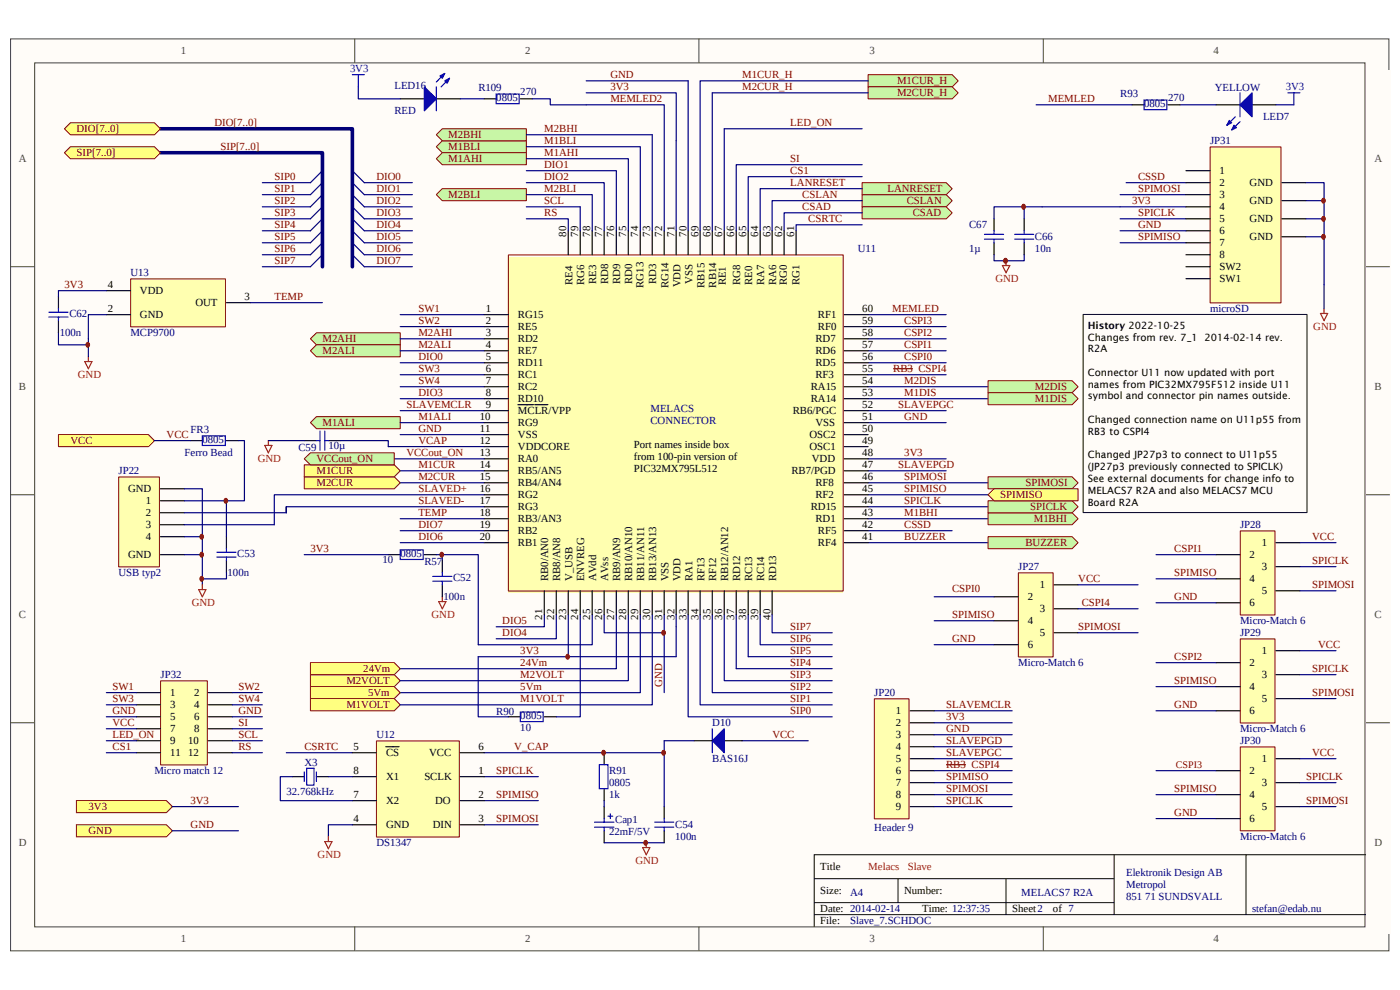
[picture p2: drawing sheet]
<svg xmlns="http://www.w3.org/2000/svg" width="297mm" height="210mm" viewBox="0 0 297 210" stroke-linecap="round" stroke-linejoin="round" font-family="sans-serif">
<defs><g id="words">
<g font-size="2.3" fill="#404040">
<text x="38.4" y="11.5">1</text>
<text x="111.4" y="11.5">2</text>
<text x="184.5" y="11.5">3</text>
<text x="257.5" y="11.5">4</text>
<text x="4" y="34.4">A</text>
<text x="291.6" y="34.4">A</text>
<text x="4" y="82.7">B</text>
<text x="291.6" y="82.7">B</text>
<text x="4" y="131.1">C</text>
<text x="291.6" y="131.1">C</text>
<text x="4" y="179.4">D</text>
<text x="291.6" y="179.4">D</text>
<text x="38.4" y="199.7">1</text>
<text x="111.4" y="199.7">2</text>
<text x="184.5" y="199.7">3</text>
<text x="257.5" y="199.7">4</text>
</g>
<g font-size="2.3" fill="#00f">
<text x="74.3" y="15.3">3V3</text>
<text x="272.8" y="19.1">3V3</text>
</g>
<g font-size="2.3" fill="#800000">
<text x="129.5" y="16.6">GND</text>
<text x="157.5" y="16.6">M1CUR_H</text>
<text x="190.3" y="17.8">M1CUR_H</text>
<text x="129.5" y="19.1">3V3</text>
<text x="129.5" y="21.7">MEMLED2</text>
<text x="157.5" y="19.1">M2CUR_H</text>
<text x="190.3" y="20.4">M2CUR_H</text>
<text x="222.4" y="21.7">MEMLED</text>
<text x="16.3" y="28">DIO[7..0]</text>
<text x="45.5" y="26.7">DIO[7..0]</text>
<text x="95.1" y="29.3">M2BHI</text>
<text x="115.5" y="28">M2BHI</text>
<text x="167.7" y="26.7">LED_ON</text>
<text x="16.3" y="33.1">SIP[7..0]</text>
<text x="46.8" y="31.8">SIP[7..0]</text>
<text x="95.1" y="31.8">M1BLI</text>
<text x="95.1" y="34.4">M1AHI</text>
<text x="115.5" y="33.1">M1AHI</text>
<text x="115.5" y="30.5">M1BLI</text>
<text x="115.5" y="35.7">DIO1</text>
<text x="167.7" y="34.4">SI</text>
<text x="58.2" y="38.2">SIP0</text>
<text x="58.2" y="40.8">SIP1</text>
<text x="79.9" y="38.2">DIO0</text>
<text x="79.9" y="40.8">DIO1</text>
<text x="115.5" y="40.8">M2BLI</text>
<text x="115.5" y="38.2">DIO2</text>
<text x="167.7" y="39.5">LANRESET</text>
<text x="167.7" y="36.9">CS1</text>
<text x="188.3" y="40.8">LANRESET</text>
<text x="241.5" y="40.8">SPIMOSI</text>
<text x="241.5" y="38.2">CSSD</text>
<text x="58.2" y="43.3">SIP2</text>
<text x="58.2" y="45.8">SIP3</text>
<text x="79.9" y="43.3">DIO2</text>
<text x="79.9" y="45.8">DIO3</text>
<text x="95.1" y="42">M2BLI</text>
<text x="115.5" y="43.3">SCL</text>
<text x="115.5" y="45.8">RS</text>
<text x="170.2" y="42">CSLAN</text>
<text x="170.2" y="44.6">CSAD</text>
<text x="171.5" y="47.1">CSRTC</text>
<text x="192.4" y="43.3">CSLAN</text>
<text x="193.6" y="45.8">CSAD</text>
<text x="240.2" y="43.3">3V3</text>
<text x="241.5" y="45.8">SPICLK</text>
<text x="58.2" y="48.4">SIP4</text>
<text x="58.2" y="50.9">SIP5</text>
<text x="58.2" y="53.5">SIP6</text>
<text x="79.9" y="48.4">DIO4</text>
<text x="79.9" y="50.9">DIO5</text>
<text x="79.9" y="53.5">DIO6</text>
<text x="241.5" y="48.4">GND</text>
<text x="241.5" y="50.9">SPIMISO</text>
<text x="58.2" y="56">SIP7</text>
<text x="79.9" y="56">DIO7</text>
<text x="13.7" y="61.1">3V3</text>
<text x="58.2" y="63.6">TEMP</text>
<text x="88.8" y="71.3">M2AHI</text>
<text x="88.8" y="66.2">SW1</text>
<text x="88.8" y="68.7">SW2</text>
<text x="189.3" y="66.2">MEMLED</text>
<text x="191.8" y="71.3">CSPI2</text>
<text x="191.8" y="68.7">CSPI3</text>
<text x="68.4" y="72.5">M2AHI</text>
<text x="68.4" y="75.1">M2ALI</text>
<text x="88.8" y="73.8">M2ALI</text>
<text x="88.8" y="76.3">DIO0</text>
<text x="191.8" y="76.3">CSPI0</text>
<text x="191.8" y="73.8">CSPI1</text>
<text x="88.8" y="78.9">SW3</text>
<text x="88.8" y="81.4">SW4</text>
<text x="88.8" y="84">DIO3</text>
<text x="189.5" y="78.9">RB3 CSPI4</text>
<text x="191.8" y="81.4">M2DIS</text>
<text x="191.8" y="84">M1DIS</text>
<text x="219.6" y="82.7">M2DIS</text>
<text x="86.2" y="86.5">SLAVEMCLR</text>
<text x="88.8" y="89.1">M1ALI</text>
<text x="190.6" y="86.5">SLAVEPGC</text>
<text x="191.8" y="89.1">GND</text>
<text x="219.6" y="85.3">M1DIS</text>
<text x="15" y="94.2">VCC</text>
<text x="35.4" y="92.9">VCC</text>
<text x="68.4" y="90.3">M1ALI</text>
<text x="88.8" y="91.6">GND</text>
<text x="88.8" y="94.2">VCAP</text>
<text x="67.1" y="100.5">M1CUR</text>
<text x="67.1" y="98">VCCout_ON</text>
<text x="86.2" y="96.7">VCCout_ON</text>
<text x="88.8" y="101.8">M2CUR</text>
<text x="88.8" y="99.2">M1CUR</text>
<text x="190.6" y="99.2">SLAVEPGD</text>
<text x="191.8" y="96.7">3V3</text>
<text x="191.8" y="101.8">SPIMOSI</text>
<text x="67.1" y="103">M2CUR</text>
<text x="88.8" y="106.9">SLAVED-</text>
<text x="88.8" y="104.3">SLAVED+</text>
<text x="191.8" y="104.3">SPIMISO</text>
<text x="191.8" y="106.9">SPICLK</text>
<text x="212.2" y="105.6">SPIMISO</text>
<text x="217.6" y="103">SPIMOSI</text>
<text x="88.8" y="109.4">TEMP</text>
<text x="88.8" y="112">DIO7</text>
<text x="191.8" y="109.4">M1BHI</text>
<text x="191.8" y="112">CSSD</text>
<text x="218.6" y="108.1">SPICLK</text>
<text x="219.3" y="110.7">M1BHI</text>
<text x="65.9" y="117.1">3V3</text>
<text x="88.8" y="114.6">DIO6</text>
<text x="191.8" y="114.6">BUZZER</text>
<text x="217.6" y="115.8">BUZZER</text>
<text x="249.1" y="117.1">CSPI1</text>
<text x="278.4" y="114.6">VCC</text>
<text x="278.4" y="119.6">SPICLK</text>
<text x="202" y="125.6">CSPI0</text>
<text x="228.8" y="123.4">VCC</text>
<text x="249.1" y="122.2">SPIMISO</text>
<text x="278.4" y="124.7">SPIMOSI</text>
<text x="202" y="131.1">SPIMISO</text>
<text x="229.5" y="128.5">CSPI4</text>
<text x="249.1" y="127.3">GND</text>
<text x="106.6" y="134.9">DIO4</text>
<text x="106.6" y="132.3">DIO5</text>
<text x="167.7" y="136.1">SIP6</text>
<text x="167.7" y="133.6">SIP7</text>
<text x="202" y="136.1">GND</text>
<text x="228.8" y="133.6">SPIMOSI</text>
<text x="279.7" y="137.4">VCC</text>
<text x="77.1" y="142.5">24Vm</text>
<text x="110.4" y="138.7">3V3</text>
<text x="110.4" y="141.3">24Vm</text>
<text x="110.4" y="143.8">M2VOLT</text>
<text x="167.7" y="143.8">SIP3</text>
<text x="167.7" y="141.3">SIP4</text>
<text x="167.7" y="138.7">SIP5</text>
<text x="249.1" y="140">CSPI2</text>
<text x="278.4" y="142.5">SPICLK</text>
<text x="23.9" y="146.3">SW1</text>
<text x="23.9" y="148.9">SW3</text>
<text x="50.6" y="146.3">SW2</text>
<text x="50.6" y="148.9">SW4</text>
<text x="73.5" y="145.1">M2VOLT</text>
<text x="78.1" y="147.6">5Vm</text>
<text x="110.4" y="146.3">5Vm</text>
<text x="110.4" y="148.9">M1VOLT</text>
<text x="140.5" y="145.6" transform="rotate(-90 140.5 145.6)">GND</text>
<text x="167.7" y="148.9">SIP1</text>
<text x="167.7" y="146.3">SIP2</text>
<text x="249.1" y="145.1">SPIMISO</text>
<text x="278.4" y="147.6">SPIMOSI</text>
<text x="23.9" y="151.4">GND</text>
<text x="23.9" y="154">VCC</text>
<text x="50.6" y="151.4">GND</text>
<text x="50.6" y="154">SI</text>
<text x="73.5" y="150.1">M1VOLT</text>
<text x="167.7" y="151.4">SIP0</text>
<text x="200.7" y="150.1">SLAVEMCLR</text>
<text x="200.7" y="155.2">GND</text>
<text x="200.7" y="152.7">3V3</text>
<text x="249.1" y="150.1">GND</text>
<text x="23.9" y="156.5">LED_ON</text>
<text x="23.9" y="159">CS1</text>
<text x="50.6" y="156.5">SCL</text>
<text x="50.6" y="159">RS</text>
<text x="64.6" y="159">CSRTC</text>
<text x="109.1" y="159">V_CAP</text>
<text x="163.9" y="156.5">VCC</text>
<text x="200.7" y="160.3">SLAVEPGC</text>
<text x="200.7" y="157.8">SLAVEPGD</text>
<text x="278.4" y="160.3">VCC</text>
<text x="105.3" y="164.2">SPICLK</text>
<text x="200.7" y="165.4">SPIMISO</text>
<text x="200.7" y="168">SPIMOSI</text>
<text x="200.7" y="162.8">RB3 CSPI4</text>
<text x="249.1" y="168">SPIMISO</text>
<text x="277.1" y="165.4">SPICLK</text>
<text x="18.8" y="171.8">3V3</text>
<text x="40.4" y="170.5">3V3</text>
<text x="105.3" y="169.2">SPIMISO</text>
<text x="200.7" y="170.5">SPICLK</text>
<text x="249.1" y="173">GND</text>
<text x="277.1" y="170.5">SPIMOSI</text>
<text x="18.8" y="176.9">GND</text>
<text x="40.4" y="175.6">GND</text>
<text x="105.3" y="174.3">SPIMOSI</text>
</g>
<g font-size="2.3" fill="#000080">
<text x="83.7" y="18.9">LED16</text>
<text x="101.5" y="19.4">R109</text>
<text x="105.3" y="21.4">0805</text>
<text x="110.4" y="20.1">270</text>
<text x="237.7" y="20.6">R93</text>
<text x="242.7" y="22.7">0805</text>
<text x="247.9" y="21.4">270</text>
<text x="257.8" y="19.4">YELLOW</text>
<text x="83.7" y="24.2">RED</text>
<text x="268" y="25.5">LED7</text>
<text x="256.7" y="30.5">JP31</text>
<text x="182" y="53.5">U11</text>
<text x="205.6" y="53.5">1µ</text>
<text x="205.6" y="48.4">C67</text>
<text x="219.6" y="53.5">10n</text>
<text x="219.6" y="50.9">C66</text>
<text x="27.7" y="58.6">U13</text>
<text x="12.7" y="71.3">100n</text>
<text x="14.7" y="67.2">C62</text>
<text x="27.7" y="71.3">MCP9700</text>
<text x="256.7" y="66.2">microSD</text>
<text x="138" y="87.4">MELACS</text>
<text x="138" y="89.9">CONNECTOR</text>
<text x="40.4" y="91.9">FR3</text>
<text x="43" y="93.9">0805</text>
<text x="63.3" y="95.7">C59</text>
<text x="69.7" y="95.2">10µ</text>
<text x="25.1" y="100.5">JP22</text>
<text x="39.2" y="96.7">Ferro Bead</text>
<text x="263.1" y="112">JP28</text>
<text x="50.3" y="118.1">C53</text>
<text x="81.1" y="119.3">10</text>
<text x="84.9" y="118.1">0805</text>
<text x="90" y="119.9">R57</text>
<text x="25.1" y="122.2">USB typ2</text>
<text x="48.3" y="122.2">100n</text>
<text x="96.1" y="123.2">C52</text>
<text x="216" y="120.9">JP27</text>
<text x="94.1" y="127.3">100n</text>
<text x="263.1" y="134.9">JP29</text>
<text x="263.1" y="132.3">Micro-Match 6</text>
<text x="34.1" y="143.8">JP32</text>
<text x="216" y="141.3">Micro-Match 6</text>
<text x="185.5" y="147.6">JP20</text>
<text x="105.3" y="151.7">R90</text>
<text x="110.4" y="155">10</text>
<text x="110.4" y="152.4">0805</text>
<text x="151.1" y="154">D10</text>
<text x="263.1" y="155.2">Micro-Match 6</text>
<text x="79.9" y="156.5">U12</text>
<text x="151.1" y="161.6">BAS16J</text>
<text x="263.1" y="157.8">JP30</text>
<text x="32.8" y="164.2">Micro match 12</text>
<text x="64.6" y="162.3">X3</text>
<text x="129.2" y="166.7">0805</text>
<text x="129.2" y="164.2">R91</text>
<text x="60.8" y="168.5">32.768kHz</text>
<text x="129.2" y="169.2">1k</text>
<text x="79.9" y="179.4">DS1347</text>
<text x="129.2" y="177.1">22mF/5V</text>
<text x="130.5" y="174.5">Cap1</text>
<text x="143.3" y="178.1">100n</text>
<text x="143.3" y="175.6">C54</text>
<text x="185.5" y="176.1">Header 9</text>
<text x="263.1" y="178.1">Micro-Match 6</text>
<text x="238.9" y="185.7">Elektronik Design AB</text>
<text x="180.4" y="189.9">A4</text>
<text x="216.7" y="190">MELACS7 R2A</text>
<text x="238.9" y="188.3">Metropol</text>
<text x="238.9" y="190.9">851 71 SUNDSVALL</text>
<text x="180.4" y="195.9">Slave_7.SCHDOC</text>
<text x="265.6" y="193.4">stefan@edab.nu</text>
</g>
<g font-size="2.3">
<text x="258.8" y="36.9">1</text>
<text x="258.8" y="39.5">2</text>
<text x="265.1" y="39.5">GND</text>
<text x="258.8" y="42">3</text>
<text x="258.8" y="44.6">4</text>
<text x="258.8" y="47.1">5</text>
<text x="265.1" y="43.3">GND</text>
<text x="265.1" y="47.1">GND</text>
<text x="120.1" y="50.2" transform="rotate(-90 120.1 50.2)">80</text>
<text x="122.7" y="50.2" transform="rotate(-90 122.7 50.2)">79</text>
<text x="125.2" y="50.2" transform="rotate(-90 125.2 50.2)">78</text>
<text x="127.8" y="50.2" transform="rotate(-90 127.8 50.2)">77</text>
<text x="130.3" y="50.2" transform="rotate(-90 130.3 50.2)">76</text>
<text x="132.9" y="50.2" transform="rotate(-90 132.9 50.2)">75</text>
<text x="135.4" y="50.2" transform="rotate(-90 135.4 50.2)">74</text>
<text x="137.9" y="50.2" transform="rotate(-90 137.9 50.2)">73</text>
<text x="140.5" y="50.2" transform="rotate(-90 140.5 50.2)">72</text>
<text x="143.1" y="50.2" transform="rotate(-90 143.1 50.2)">71</text>
<text x="145.6" y="50.2" transform="rotate(-90 145.6 50.2)">70</text>
<text x="148.2" y="50.2" transform="rotate(-90 148.2 50.2)">69</text>
<text x="150.7" y="50.2" transform="rotate(-90 150.7 50.2)">68</text>
<text x="153.2" y="50.2" transform="rotate(-90 153.2 50.2)">67</text>
<text x="155.8" y="50.2" transform="rotate(-90 155.8 50.2)">66</text>
<text x="158.3" y="50.2" transform="rotate(-90 158.3 50.2)">65</text>
<text x="160.9" y="50.2" transform="rotate(-90 160.9 50.2)">64</text>
<text x="163.4" y="50.2" transform="rotate(-90 163.4 50.2)">63</text>
<text x="166" y="50.2" transform="rotate(-90 166 50.2)">62</text>
<text x="168.5" y="50.2" transform="rotate(-90 168.5 50.2)">61</text>
<text x="258.8" y="49.6">6</text>
<text x="258.8" y="52.2">7</text>
<text x="265.1" y="50.9">GND</text>
<text x="258.8" y="54.7">8</text>
<text x="258.8" y="57.3">SW2</text>
<text x="258.8" y="59.8">SW1</text>
<text x="22.9" y="61.1">4</text>
<text x="29.7" y="62.4">VDD</text>
<text x="41.4" y="64.9">OUT</text>
<text x="51.9" y="63.6">3</text>
<text x="121.4" y="60.4" transform="rotate(-90 121.4 60.4)">RE4</text>
<text x="124" y="60.4" transform="rotate(-90 124 60.4)">RG6</text>
<text x="126.5" y="60.2" transform="rotate(-90 126.5 60.2)">RE3</text>
<text x="129" y="60.2" transform="rotate(-90 129 60.2)">RD8</text>
<text x="131.6" y="60.2" transform="rotate(-90 131.6 60.2)">RD9</text>
<text x="134.1" y="60.2" transform="rotate(-90 134.1 60.2)">RD0</text>
<text x="136.5" y="61" transform="rotate(-90 136.5 61)">RG13</text>
<text x="139.2" y="60.2" transform="rotate(-90 139.2 60.2)">RD3</text>
<text x="141.8" y="61.1" transform="rotate(-90 141.8 61.1)">RG14</text>
<text x="144.4" y="60.9" transform="rotate(-90 144.4 60.9)">VDD</text>
<text x="146.9" y="60.2" transform="rotate(-90 146.9 60.2)">VSS</text>
<text x="149.4" y="61.1" transform="rotate(-90 149.4 61.1)">RB15</text>
<text x="152" y="61" transform="rotate(-90 152 61)">RB14</text>
<text x="154" y="60.5" transform="rotate(-90 154 60.5)">RE1</text>
<text x="157.1" y="60.4" transform="rotate(-90 157.1 60.4)">RG8</text>
<text x="159.6" y="60.4" transform="rotate(-90 159.6 60.4)">RE0</text>
<text x="162.1" y="60.4" transform="rotate(-90 162.1 60.4)">RA7</text>
<text x="164.7" y="60.4" transform="rotate(-90 164.7 60.4)">RA6</text>
<text x="166.9" y="60.5" transform="rotate(-90 166.9 60.5)">RG0</text>
<text x="169.7" y="60.5" transform="rotate(-90 169.7 60.5)">RG1</text>
<text x="22.9" y="66.2">2</text>
<text x="29.7" y="67.5">GND</text>
<text x="103" y="66.2">1</text>
<text x="103" y="68.7">2</text>
<text x="103" y="71.3">3</text>
<text x="109.9" y="67.5">RG15</text>
<text x="109.9" y="70">RE5</text>
<text x="173.5" y="70">RF0</text>
<text x="173.5" y="67.5">RF1</text>
<text x="182.9" y="71.3">58</text>
<text x="182.9" y="68.7">59</text>
<text x="182.9" y="66.2">60</text>
<text x="103" y="73.8">4</text>
<text x="103" y="76.3">5</text>
<text x="109.9" y="72.5">RD2</text>
<text x="109.9" y="75.1">RE7</text>
<text x="109.9" y="77.6">RD11</text>
<text x="173" y="77.6">RD5</text>
<text x="173" y="75.1">RD6</text>
<text x="173" y="72.5">RD7</text>
<text x="182.9" y="76.3">56</text>
<text x="182.9" y="73.8">57</text>
<text x="103" y="78.9">6</text>
<text x="103" y="81.4">7</text>
<text x="103" y="84">8</text>
<text x="109.9" y="80.2">RC1</text>
<text x="109.9" y="82.7">RC2</text>
<text x="172" y="82.7">RA15</text>
<text x="173" y="80.2">RF3</text>
<text x="182.9" y="78.9">55</text>
<text x="182.9" y="81.4">54</text>
<text x="182.9" y="84">53</text>
<text x="101.8" y="89.1">10</text>
<text x="103" y="86.5">9</text>
<text x="109.9" y="85.3">RD10</text>
<text x="109.9" y="87.8">MCLR/VPP</text>
<text x="168.2" y="87.8">RB6/PGC</text>
<text x="172" y="85.3">RA14</text>
<text x="182.9" y="86.5">52</text>
<text x="182.9" y="89.1">51</text>
<text x="101.8" y="94.2">12</text>
<text x="101.8" y="91.6">11</text>
<text x="109.9" y="90.3">RG9</text>
<text x="109.9" y="95.4">VDDCORE</text>
<text x="109.9" y="92.9">VSS</text>
<text x="134.5" y="95">Port names inside box</text>
<text x="171.7" y="95.4">OSC1</text>
<text x="171.7" y="92.9">OSC2</text>
<text x="173" y="90.3">VSS</text>
<text x="182.9" y="94.2">49</text>
<text x="182.9" y="91.6">50</text>
<text x="101.8" y="96.7">13</text>
<text x="101.8" y="99.2">14</text>
<text x="101.8" y="101.8">15</text>
<text x="109.9" y="98">RA0</text>
<text x="109.9" y="100.5">RB5/AN5</text>
<text x="134.5" y="97.6">from 100-pin version of</text>
<text x="134.5" y="100.1">PIC32MX795L512</text>
<text x="167.9" y="100.5">RB7/PGD</text>
<text x="172.3" y="98">VDD</text>
<text x="182.9" y="101.8">46</text>
<text x="182.9" y="99.2">47</text>
<text x="182.9" y="96.7">48</text>
<text x="27.2" y="104.3">GND</text>
<text x="31" y="106.9">1</text>
<text x="101.8" y="104.3">16</text>
<text x="101.8" y="106.9">17</text>
<text x="109.9" y="103">RB4/AN4</text>
<text x="109.9" y="105.6">RG2</text>
<text x="173" y="105.6">RF2</text>
<text x="173" y="103">RF8</text>
<text x="182.9" y="106.9">44</text>
<text x="182.9" y="104.3">45</text>
<text x="31" y="109.4">2</text>
<text x="31" y="112">3</text>
<text x="101.8" y="109.4">18</text>
<text x="101.8" y="112">19</text>
<text x="109.9" y="108.1">RG3</text>
<text x="109.9" y="110.7">RB3/AN3</text>
<text x="109.9" y="113.3">RB2</text>
<text x="172" y="108.1">RD15</text>
<text x="173" y="110.7">RD1</text>
<text x="173.5" y="113.3">RF5</text>
<text x="182.9" y="112">42</text>
<text x="182.9" y="109.4">43</text>
<text x="27.2" y="118.4">GND</text>
<text x="31" y="114.6">4</text>
<text x="101.8" y="114.6">20</text>
<text x="109.9" y="115.8">RB1</text>
<text x="173.5" y="115.8">RF4</text>
<text x="182.9" y="114.6">41</text>
<text x="265.1" y="118.4">2</text>
<text x="267.7" y="115.8">1</text>
<text x="116.3" y="123.2" transform="rotate(-90 116.3 123.2)">RB0/AN0</text>
<text x="118.9" y="123.2" transform="rotate(-90 118.9 123.2)">RB8/AN8</text>
<text x="121.4" y="123.2" transform="rotate(-90 121.4 123.2)">V_USB</text>
<text x="124" y="123.2" transform="rotate(-90 124 123.2)">ENVREG</text>
<text x="126.5" y="123.2" transform="rotate(-90 126.5 123.2)">AVdd</text>
<text x="129" y="123.2" transform="rotate(-90 129 123.2)">AVss</text>
<text x="131.6" y="123.2" transform="rotate(-90 131.6 123.2)">RB9/AN9</text>
<text x="134.1" y="123.2" transform="rotate(-90 134.1 123.2)">RB10/AN10</text>
<text x="136.7" y="123.2" transform="rotate(-90 136.7 123.2)">RB11/AN11</text>
<text x="139.2" y="123.2" transform="rotate(-90 139.2 123.2)">RB13/AN13</text>
<text x="141.8" y="123.2" transform="rotate(-90 141.8 123.2)">VSS</text>
<text x="144.4" y="123.2" transform="rotate(-90 144.4 123.2)">VDD</text>
<text x="146.9" y="123.2" transform="rotate(-90 146.9 123.2)">RA1</text>
<text x="149.4" y="123.2" transform="rotate(-90 149.4 123.2)">RF13</text>
<text x="152" y="123.2" transform="rotate(-90 152 123.2)">RF12</text>
<text x="154.5" y="123.2" transform="rotate(-90 154.5 123.2)">RB12/AN12</text>
<text x="157.1" y="123.2" transform="rotate(-90 157.1 123.2)">RD12</text>
<text x="159.6" y="123.2" transform="rotate(-90 159.6 123.2)">RC13</text>
<text x="162.1" y="123.2" transform="rotate(-90 162.1 123.2)">RC14</text>
<text x="164.7" y="123.2" transform="rotate(-90 164.7 123.2)">RD13</text>
<text x="220.6" y="124.7">1</text>
<text x="265.1" y="123.4">4</text>
<text x="267.7" y="120.9">3</text>
<text x="267.7" y="126">5</text>
<text x="115" y="131.4" transform="rotate(-90 115 131.4)">21</text>
<text x="117.6" y="131.4" transform="rotate(-90 117.6 131.4)">22</text>
<text x="120.1" y="131.4" transform="rotate(-90 120.1 131.4)">23</text>
<text x="122.7" y="131.4" transform="rotate(-90 122.7 131.4)">24</text>
<text x="125.2" y="131.4" transform="rotate(-90 125.2 131.4)">25</text>
<text x="127.8" y="131.4" transform="rotate(-90 127.8 131.4)">26</text>
<text x="130.3" y="131.4" transform="rotate(-90 130.3 131.4)">27</text>
<text x="132.9" y="131.4" transform="rotate(-90 132.9 131.4)">28</text>
<text x="135.4" y="131.4" transform="rotate(-90 135.4 131.4)">29</text>
<text x="137.9" y="131.4" transform="rotate(-90 137.9 131.4)">30</text>
<text x="140.5" y="131.4" transform="rotate(-90 140.5 131.4)">31</text>
<text x="143.1" y="131.4" transform="rotate(-90 143.1 131.4)">32</text>
<text x="145.6" y="131.4" transform="rotate(-90 145.6 131.4)">33</text>
<text x="148.2" y="131.4" transform="rotate(-90 148.2 131.4)">34</text>
<text x="150.7" y="131.4" transform="rotate(-90 150.7 131.4)">35</text>
<text x="153.2" y="131.4" transform="rotate(-90 153.2 131.4)">36</text>
<text x="155.8" y="131.4" transform="rotate(-90 155.8 131.4)">37</text>
<text x="158.3" y="131.4" transform="rotate(-90 158.3 131.4)">38</text>
<text x="160.9" y="131.4" transform="rotate(-90 160.9 131.4)">39</text>
<text x="163.4" y="131.4" transform="rotate(-90 163.4 131.4)">40</text>
<text x="218" y="127.3">2</text>
<text x="220.6" y="129.8">3</text>
<text x="265.1" y="128.5">6</text>
<text x="218" y="132.3">4</text>
<text x="218" y="137.4">6</text>
<text x="220.6" y="134.9">5</text>
<text x="265.1" y="141.3">2</text>
<text x="267.7" y="138.7">1</text>
<text x="267.7" y="143.8">3</text>
<text x="36.1" y="147.6">1</text>
<text x="41.2" y="147.6">2</text>
<text x="265.1" y="146.3">4</text>
<text x="267.7" y="148.9">5</text>
<text x="36.1" y="150.1">3</text>
<text x="36.1" y="152.7">5</text>
<text x="36.1" y="155.2">7</text>
<text x="41.2" y="150.1">4</text>
<text x="41.2" y="152.7">6</text>
<text x="41.2" y="155.2">8</text>
<text x="190.1" y="151.4">1</text>
<text x="190.1" y="154">2</text>
<text x="265.1" y="151.4">6</text>
<text x="36.1" y="157.8">9</text>
<text x="36.1" y="160.3">11</text>
<text x="39.9" y="157.8">10</text>
<text x="39.9" y="160.3">12</text>
<text x="75" y="159">5</text>
<text x="81.9" y="160.3">CS</text>
<text x="91" y="160.3">VCC</text>
<text x="101.5" y="159">6</text>
<text x="190.1" y="156.5">3</text>
<text x="190.1" y="159">4</text>
<text x="190.1" y="161.6">5</text>
<text x="267.7" y="161.6">1</text>
<text x="75" y="164.2">8</text>
<text x="81.9" y="165.4">X1</text>
<text x="90" y="165.4">SCLK</text>
<text x="101.5" y="164.2">1</text>
<text x="190.1" y="164.2">6</text>
<text x="190.1" y="166.7">7</text>
<text x="265.1" y="164.2">2</text>
<text x="267.7" y="166.7">3</text>
<text x="75" y="169.2">7</text>
<text x="81.9" y="170.5">X2</text>
<text x="92.3" y="170.5">DO</text>
<text x="101.5" y="169.2">2</text>
<text x="190.1" y="169.2">8</text>
<text x="190.1" y="171.8">9</text>
<text x="265.1" y="169.2">4</text>
<text x="267.7" y="171.8">5</text>
<text x="75" y="174.3">4</text>
<text x="81.9" y="175.6">GND</text>
<text x="91.8" y="175.6">DIN</text>
<text x="101.5" y="174.3">3</text>
<text x="265.1" y="174.3">6</text>
<text x="174" y="184.5">Title</text>
<text x="174" y="189.6">Size:</text>
<text x="191.8" y="189.6">Number:</text>
<text x="174" y="193.4">Date: 2014-02-14</text>
<text x="174" y="195.9">File:</text>
<text x="195.6" y="193.4">Time: 12:37:35</text>
<text x="214.7" y="193.4">Sheet2</text>
<text x="223.4" y="193.4">of 7</text>
</g>
<g font-size="2.3" fill="#f00">
<text x="211.2" y="59.8">GND</text>
<text x="278.6" y="70">GND</text>
<text x="16.5" y="80.2">GND</text>
<text x="54.7" y="98">GND</text>
<text x="40.7" y="128.5">GND</text>
<text x="91.6" y="131.1">GND</text>
<text x="67.4" y="181.9">GND</text>
<text x="134.8" y="183.2">GND</text>
<text x="184.2" y="184.5">Melacs</text>
<text x="192.6" y="184.5">Slave</text>
</g>
<g font-size="2.1">
<text x="230.8" y="69.7">History 2022-10-25</text>
<text x="230.8" y="72.2">Changes from rev. 7_1 2014-02-14 rev.</text>
<text x="230.8" y="74.7">R2A</text>
<text x="230.8" y="79.7">Connector U11 now updated with port</text>
<text x="230.8" y="82.2">names from PIC32MX795F512 inside U11</text>
<text x="230.8" y="84.7">symbol and connector pin names outside.</text>
<text x="230.8" y="89.7">Changed connection name on U11p55 from</text>
<text x="230.8" y="92.2">RB3 to CSPI4</text>
<text x="230.8" y="97.2">Changed JP27p3 to connect to U11p55</text>
<text x="230.8" y="99.7">(JP27p3 previously connected to SPICLK)</text>
<text x="230.8" y="102.2">See external documents for change info to</text>
<text x="230.8" y="104.7">MELACS7 R2A and also MELACS7 MCU</text>
<text x="230.8" y="107.2">Board R2A</text>
</g>
<text font-size="2.1" fill="#800000" x="249.5" y="162.7">CSPI3</text>
</g></defs>
<path d="M2.3 8.3h292.4v193.3h-292.4z" fill-rule="evenodd" fill="#fffcf8"/>
<path d="M2.2 8.3h292.5v193.3h-292.5z" fill="none" stroke="#404040" stroke-width=".21"/>
<path d="M12.8 14.8h282.2v183.2h-282.2z" fill-rule="evenodd" fill="#fffcf8"/>
<g fill="none" stroke="#404040" stroke-width=".21">
<path d="M7.4 13.3h282.2v183.2h-282.2zM75.3 8.2v5.1M148.3 8.2v5.1M221.4 8.2v5.1M2.2 56.5h5.1M289.8 56.5h5.1M2.2 104.9h5.1M289.8 104.9h5.1M2.2 153.2h5.1M289.8 153.2h5.1M75.3 196.5v5.1M148.3 196.5v5.1"/>
<path d="M221.4 196.5v5.1"/>
</g>
<path d="M172.7 186.3h63.7M172.7 193.9h117.1M172.7 191.4h63.7M190.5 186.3v5.1M213.4 186.3v7.6M236.4 181.2v12.7M264.4 181.2h-91.7v15.3M289.8 181.2h-25.4v12.7" fill="none" stroke="#000" stroke-width=".21"/>
<path d="M16.2 169.8h19.1l1.3 1.2-1.3 1.3h-19.1z" fill-rule="evenodd" fill="#ffff80"/>
<path d="M16.2 169.8h19.1l1.3 1.2-1.3 1.3h-19.1z" fill="none" stroke="#800000" stroke-width=".21"/>
<path d="M16.2 174.9h19.1l1.3 1.2-1.3 1.3h-19.1z" fill-rule="evenodd" fill="#ffff80"/>
<path d="M16.2 174.9h19.1l1.3 1.2-1.3 1.3h-19.1z" fill="none" stroke="#800000" stroke-width=".21"/>
<g fill="none" stroke="#000080" stroke-width=".25">
<path d="M74.8 36.2l2.5 2.5h10.2M74.8 38.7l2.5 2.6h10.2M238.9 38.7h12.7M74.8 41.3l2.5 2.5h10.2M74.8 43.8l2.5 2.6h10.2M74.8 51.5l2.5 2.5M74.8 54l2.5 2.6M221.1 43.8h30.5M237.7 41.3h13.9M237.7 46.4h13.9M237.7 51.5h13.9M184.2 69.2h16.5"/>
<path d="M184.2 66.7h16.5M82.4 94.7h20.3M84.9 92.2h17.8M84.9 87.1h17.8M84.9 99.8h17.8M184.2 87.1h16.5M184.2 89.6h16.5M184.2 97.3h16.5M184.2 99.8h16.5M184.2 82h25.4M184.2 84.5h25.4M84.9 102.4h17.8"/>
<path d="M184.2 102.4h25.4M184.2 110h25.4M184.2 107.4h25.4M184.2 104.9h25.4M115.5 130.3v2.6h-10.2M118 130.3v5.1h-12.7M146 130.3v21.7h30.6M148.5 130.3v19.1h28.1M151.1 130.3v16.6h25.5M156.2 130.3v11.5h20.4M158.7 130.3v8.9h17.9M36.6 171h14"/>
<path d="M36.6 176.1h14"/>
</g>
<path d="M64.5 93.4h2.6M69.7 93.4h2.5" fill="none" stroke="#000" stroke-width=".25"/>
<path d="M67.1 93.4h.8M67.9 91.4v4.1M68.9 91.4v4.1M68.9 93.4h.8" fill="none" stroke="#00f" stroke-width=".25"/>
<path d="M280.1 66.5h1.6l-.8 1.5zM280.9 65.4v1.1" fill="none" stroke="#f00" stroke-width=".25"/>
<path d="M34 27.3h40.8v29.3" fill="none" stroke="#000080" stroke-width=".76"/>
<path d="M25.2 101.2h8.6v19h-8.6z" fill-rule="evenodd" fill="#ffffb0"/>
<path d="M25.2 101.1h8.6v19.1h-8.6z" fill="none" stroke="#800000" stroke-width=".21"/>
<path d="M34 106.2h5.1M34 108.7h5.1M34 111.2h5.1M34 113.8h5.1M34 117.6h5.1M34 103.6h5.1" fill="none" stroke="#000" stroke-width=".25"/>
<path d="M39.1 113.8h3.8v10.2M39.1 117.6h3.8M60.7 107.4v1.3v-1.3h42M102.7 104.9h-44.5v6.4" fill="none" stroke="#000080" stroke-width=".25"/>
<path d="M42.6 117.2a.46 .46 0 0 1 .6 .4 .46 .46 0 0 1-.6 .5 .62 .62 0 0 1 0-.9z" fill-rule="evenodd" fill="#800000"/>
<path d="M42.6 117.2a.46 .46 0 0 1 .6 .4 .46 .46 0 0 1-.6 .5 .62 .62 0 0 1 0-.9z" fill="none" stroke="#800000" stroke-width=".21"/>
<path d="M39.1 103.6h3.8v10.2" fill="none" stroke="#000080" stroke-width=".25"/>
<path d="M42.6 113.4a.46 .46 0 0 1 .6 .4 .46 .46 0 0 1-.6 .4 .62 .62 0 0 1 0-.8z" fill-rule="evenodd" fill="#800000"/>
<path d="M42.6 113.4a.46 .46 0 0 1 .6 .4 .46 .46 0 0 1-.6 .4 .62 .62 0 0 1 0-.8z" fill="none" stroke="#800000" stroke-width=".21"/>
<path d="M42.2 125h1.5l-.8 1.5zM42.9 124v1" fill="none" stroke="#f00" stroke-width=".25"/>
<path d="M12.4 92.2h19.1l1.3 1.2-1.3 1.3h-19.1z" fill-rule="evenodd" fill="#ffff80"/>
<path d="M12.4 92.2h19.1l1.3 1.2-1.3 1.3h-19.1z" fill="none" stroke="#800000" stroke-width=".21"/>
<path d="M48 113.8v2.5M48 118.9v2.5" fill="none" stroke="#000" stroke-width=".25"/>
<path d="M46 117.1h4.1M46 118.1h4.1M48 116.3v.8M48 118.1v.8" fill="none" stroke="#00f" stroke-width=".25"/>
<path d="M48 106.2v7.6M48.1 121.4v1.3h-5.2" fill="none" stroke="#000080" stroke-width=".25"/>
<path d="M42.6 122.3a.46 .46 0 0 1 .6 .4 .46 .46 0 0 1-.6 .5 .62 .62 0 0 1 0-.9z" fill-rule="evenodd" fill="#800000"/>
<path d="M42.6 122.3a.46 .46 0 0 1 .6 .4 .46 .46 0 0 1-.6 .5 .62 .62 0 0 1 0-.9z" fill="none" stroke="#800000" stroke-width=".21"/>
<path d="M40.4 93.4h2.5M48 93.4h2.6" fill="none" stroke="#000" stroke-width=".25"/>
<path d="M42.9 92.4h4.9v2h-4.9z" fill="none" stroke="#00f" stroke-width=".25"/>
<path d="M32.8 93.4h7.6M50.6 93.4h1.3v12.8h-12.8" fill="none" stroke="#000080" stroke-width=".25"/>
<path d="M47.7 105.7a.46 .46 0 0 1 .6 .5 .46 .46 0 0 1-.6 .4 .62 .62 0 0 1 0-.9z" fill-rule="evenodd" fill="#800000"/>
<path d="M47.7 105.7a.46 .46 0 0 1 .6 .5 .46 .46 0 0 1-.6 .4 .62 .62 0 0 1 0-.9z" fill="none" stroke="#800000" stroke-width=".21"/>
<path d="M130.8 130.3v11.5h-45.9M135.9 130.3v16.6h-51M140.9 130.3v16.6" fill="none" stroke="#000080" stroke-width=".25"/>
<path d="M93.8 29.8h17.9v2.6h-17.9l-1.2-1.3z" fill-rule="evenodd" fill="#c8f6a6"/>
<path d="M93.8 29.8h17.9v2.6h-17.9l-1.2-1.3z" fill="none" stroke="#800000" stroke-width=".21"/>
<path d="M209.6 108.7h17.9l1.2 1.3-1.2 1.3h-17.9z" fill-rule="evenodd" fill="#c8f6a6"/>
<path d="M209.6 108.7h17.9l1.2 1.3-1.2 1.3h-17.9z" fill="none" stroke="#800000" stroke-width=".21"/>
<path d="M65.9 89.6l1.2-1.3h17.8v2.6h-17.8z" fill-rule="evenodd" fill="#c8f6a6"/>
<path d="M65.9 89.6l1.2-1.3h17.8v2.6h-17.8z" fill="none" stroke="#800000" stroke-width=".21"/>
<path d="M93.8 32.4h17.9v2.5h-17.9l-1.2-1.2z" fill-rule="evenodd" fill="#c8f6a6"/>
<path d="M93.8 32.4h17.9v2.5h-17.9l-1.2-1.2z" fill="none" stroke="#800000" stroke-width=".21"/>
<path d="M65.9 71.8l1.2-1.2h17.8v2.5h-17.8z" fill-rule="evenodd" fill="#c8f6a6"/>
<path d="M65.9 71.8l1.2-1.2h17.8v2.5h-17.8z" fill="none" stroke="#800000" stroke-width=".21"/>
<path d="M65.9 74.4l1.2-1.3h17.8v2.6h-17.8z" fill-rule="evenodd" fill="#c8f6a6"/>
<path d="M65.9 74.4l1.2-1.3h17.8v2.6h-17.8z" fill="none" stroke="#800000" stroke-width=".21"/>
<path d="M93.8 27.3h17.9v2.5h-17.9l-1.2-1.2z" fill-rule="evenodd" fill="#c8f6a6"/>
<path d="M93.8 27.3h17.9v2.5h-17.9l-1.2-1.2z" fill="none" stroke="#800000" stroke-width=".21"/>
<path d="M92.6 41.3l1.2-1.3h17.9v2.5h-17.9z" fill-rule="evenodd" fill="#c8f6a6"/>
<path d="M92.6 41.3l1.2-1.3h17.9v2.5h-17.9z" fill="none" stroke="#800000" stroke-width=".21"/>
<path d="M111.7 28.6h26.7M184.2 76.9h16.5M184.2 74.4h16.5M184.2 71.8h16.5" fill="none" stroke="#000080" stroke-width=".25"/>
<path d="M182.9 41.3h17.8l1.3 1.2-1.3 1.4h-17.8z" fill-rule="evenodd" fill="#c8f6a6"/>
<path d="M182.9 41.3h17.8l1.3 1.2-1.3 1.4h-17.8z" fill="none" stroke="#800000" stroke-width=".21"/>
<path d="M182.9 38.7h17.8l1.3 1.3-1.3 1.3h-17.8z" fill-rule="evenodd" fill="#c8f6a6"/>
<path d="M182.9 38.7h17.8l1.3 1.3-1.3 1.3h-17.8z" fill="none" stroke="#800000" stroke-width=".21"/>
<path d="M34 32.4h34.4v24.2" fill="none" stroke="#000080" stroke-width=".76"/>
<path d="M68.4 36.2l-2.5 2.5h-10.2M68.4 38.7l-2.5 2.6h-10.2M55.7 48.9h10.2M55.7 51.5h10.2M68.4 41.3l-2.5 2.6-10.2-.1M68.4 43.8l-2.5 2.6h-10.2M68.4 46.4l-2.5 2.5M68.4 48.9l-2.5 2.6M68.4 51.5l-2.5 2.5h-10.2M68.4 54l-2.5 2.6-10.2-.1" fill="none" stroke="#000080" stroke-width=".25"/>
<path d="M64.5 101.1h19.1l1.3 1.3-1.3 1.2h-19.1z" fill-rule="evenodd" fill="#ffff80"/>
<path d="M64.5 101.1h19.1l1.3 1.3-1.3 1.2h-19.1z" fill="none" stroke="#800000" stroke-width=".21"/>
<path d="M64.5 98.5h19.1l1.3 1.3-1.3 1.3h-19.1z" fill-rule="evenodd" fill="#ffff80"/>
<path d="M64.5 98.5h19.1l1.3 1.3-1.3 1.3h-19.1z" fill="none" stroke="#800000" stroke-width=".21"/>
<path d="M92.6 117.6h1.2M93.8 117.6h7.7v19.1h24.1v-6.4M93.8 117.6v1.3M128.2 130.3v3.9h12.7" fill="none" stroke="#000080" stroke-width=".25"/>
<path d="M93.1 127.6h1.5l-.8 1.5zM93.8 126.5v1.1" fill="none" stroke="#f00" stroke-width=".25"/>
<path d="M82.4 117.6h2.5M90 117.6h2.6" fill="none" stroke="#000" stroke-width=".25"/>
<path d="M84.9 116.6h4.9v2h-4.9z" fill="none" stroke="#00f" stroke-width=".25"/>
<path d="M93.5 117.2a.46 .46 0 0 1 .6 .4 .46 .46 0 0 1-.6 .5 .62 .62 0 0 1 0-.9z" fill-rule="evenodd" fill="#800000"/>
<path d="M93.5 117.2a.46 .46 0 0 1 .6 .4 .46 .46 0 0 1-.6 .5 .62 .62 0 0 1 0-.9z" fill="none" stroke="#800000" stroke-width=".21"/>
<path d="M64.5 117.6h17.9" fill="none" stroke="#000080" stroke-width=".25"/>
<path d="M182.9 43.8h17.8l1.3 1.3-1.3 1.3h-17.8z" fill-rule="evenodd" fill="#c8f6a6"/>
<path d="M182.9 43.8h17.8l1.3 1.3-1.3 1.3h-17.8z" fill="none" stroke="#800000" stroke-width=".21"/>
<path d="M14.9 26h17.9l1.2 1.3-1.2 1.3h-17.9l-1.2-1.3z" fill-rule="evenodd" fill="#ffff80"/>
<path d="M14.9 26h17.9l1.2 1.3-1.2 1.3h-17.9l-1.2-1.3z" fill="none" stroke="#800000" stroke-width=".21"/>
<path d="M14.9 31.1h17.9l1.2 1.3-1.2 1.3h-17.9l-1.2-1.3z" fill-rule="evenodd" fill="#ffff80"/>
<path d="M14.9 31.1h17.9l1.2 1.3-1.2 1.3h-17.9l-1.2-1.3z" fill="none" stroke="#800000" stroke-width=".21"/>
<path d="M153.7 27.3v21.6" fill="none" stroke="#000080" stroke-width=".25"/>
<path d="M209.6 101.1h17.9l1.2 1.3-1.2 1.2h-17.9z" fill-rule="evenodd" fill="#c8f6a6"/>
<path d="M209.6 101.1h17.9l1.2 1.3-1.2 1.2h-17.9z" fill="none" stroke="#800000" stroke-width=".21"/>
<path d="M209.6 106.2h17.9l1.2 1.2-1.2 1.3h-17.9z" fill-rule="evenodd" fill="#c8f6a6"/>
<path d="M209.6 106.2h17.9l1.2 1.2-1.2 1.3h-17.9z" fill="none" stroke="#800000" stroke-width=".21"/>
<path d="M209.6 104.9l1.3-1.3h17.8v2.6h-17.8z" fill-rule="evenodd" fill="#ffff80"/>
<path d="M209.6 104.9l1.3-1.3h17.8v2.6h-17.8z" fill="none" stroke="#800000" stroke-width=".21"/>
<path d="M198.2 150.7h16.5" fill="none" stroke="#000080" stroke-width=".25"/>
<path d="M93.8 118.9v2.5M93.8 124v2.5" fill="none" stroke="#000" stroke-width=".25"/>
<path d="M91.8 122.2h4.1M91.8 123.2h4.1M93.8 121.4v.8M93.8 123.2v.8" fill="none" stroke="#00f" stroke-width=".25"/>
<path d="M27.8 59.2h20v10.1h-20z" fill-rule="evenodd" fill="#ffffb0"/>
<path d="M27.7 59.1h20.1v10.2h-20.1z" fill="none" stroke="#800000" stroke-width=".21"/>
<path d="M22.6 61.6h5.1M22.6 66.7h5.1M48 64.2h5.1" fill="none" stroke="#000" stroke-width=".25"/>
<path d="M12.4 61.6h10.2M22.6 66.7h-3.8v5.1M53.1 64.2h15.3" fill="none" stroke="#000080" stroke-width=".25"/>
<path d="M18 76.7h1.5l-.7 1.5zM18.8 75.6v1.1" fill="none" stroke="#f00" stroke-width=".25"/>
<path d="M65.9 143h17.7l1.3 1.3-1.3 1.3h-17.7z" fill-rule="evenodd" fill="#ffff80"/>
<path d="M65.9 143h17.7l1.3 1.3-1.3 1.3h-17.7z" fill="none" stroke="#800000" stroke-width=".21"/>
<path d="M65.9 140.5h17.7l1.3 1.3-1.3 1.3h-17.7z" fill-rule="evenodd" fill="#ffff80"/>
<path d="M65.9 140.5h17.7l1.3 1.3-1.3 1.3h-17.7z" fill="none" stroke="#800000" stroke-width=".21"/>
<path d="M12.4 70.6v2.5h6.4M12.4 61.6v1.3M18.8 71.8v3.8M280.9 60.4v5" fill="none" stroke="#000080" stroke-width=".25"/>
<path d="M12.4 62.9v2.5M12.4 68v2.6" fill="none" stroke="#000" stroke-width=".25"/>
<path d="M10.4 66.2h4M10.4 67.2h4M12.4 65.4v.8M12.4 67.2v.8" fill="none" stroke="#00f" stroke-width=".25"/>
<path d="M18.4 72.7a.46 .46 0 0 1 .6 .4 .46 .46 0 0 1-.6 .4 .61 .61 0 0 1 0-.8z" fill-rule="evenodd" fill="#800000"/>
<path d="M18.4 72.7a.46 .46 0 0 1 .6 .4 .46 .46 0 0 1-.6 .4 .61 .61 0 0 1 0-.8z" fill="none" stroke="#800000" stroke-width=".21"/>
<path d="M256.8 31.2h15v33h-15z" fill-rule="evenodd" fill="#ffffb0"/>
<path d="M256.7 31.1h15.1v33.1h-15.1z" fill="none" stroke="#800000" stroke-width=".21"/>
<g fill="none" stroke="#000" stroke-width=".25">
<path d="M251.6 36.2h5.1M251.6 38.7h5.1M272 38.7h5.1M210.9 46.4v2.5M210.9 51.5v2.5M217.3 46.4v2.5M217.3 51.5v2.5M251.6 41.3h5.1M251.6 43.8h5.1M251.6 46.4h5.1M251.6 48.9h5.1M251.6 51.5h5.1"/>
<path d="M251.6 54h5.1M251.6 56.5h5.1M251.6 59.1h5.1M272 46.4h5.1M272 42.5h5.1M272 50.2h5.1"/>
</g>
<path d="M208.9 49.7h4M208.9 50.7h4M210.9 48.9v.8M210.9 50.7v.8M215.3 49.7h4M215.3 50.7h4M217.3 48.9v.8M217.3 50.7v.8" fill="none" stroke="#00f" stroke-width=".25"/>
<path d="M277.1 38.7h3.8v21.7M210.9 54v1.3h6.4v-1.3M217.3 43.8v2.6M221.1 43.8h-10.2v2.6M237.7 48.9h13.9M277.1 50.2h3.8" fill="none" stroke="#000080" stroke-width=".25"/>
<path d="M212.7 56.3h1.6l-.9 1.5zM213.4 55.3v1" fill="none" stroke="#f00" stroke-width=".25"/>
<path d="M280.6 49.8a.46 .46 0 0 1 .6 .4 .46 .46 0 0 1-.6 .4 .62 .62 0 0 1 0-.8z" fill-rule="evenodd" fill="#800000"/>
<path d="M280.6 49.8a.46 .46 0 0 1 .6 .4 .46 .46 0 0 1-.6 .4 .62 .62 0 0 1 0-.8z" fill="none" stroke="#800000" stroke-width=".21"/>
<path d="M277.1 46.4h3.8" fill="none" stroke="#000080" stroke-width=".25"/>
<path d="M280.6 46a.46 .46 0 0 1 .6 .4 .46 .46 0 0 1-.6 .4 .61 .61 0 0 1 0-.8z" fill-rule="evenodd" fill="#800000"/>
<path d="M280.6 46a.46 .46 0 0 1 .6 .4 .46 .46 0 0 1-.6 .4 .61 .61 0 0 1 0-.8z" fill="none" stroke="#800000" stroke-width=".21"/>
<path d="M277.1 42.5h3.8" fill="none" stroke="#000080" stroke-width=".25"/>
<path d="M280.6 42.1a.46 .46 0 0 1 .6 .4 .46 .46 0 0 1-.6 .5 .61 .61 0 0 1 0-.9z" fill-rule="evenodd" fill="#800000"/>
<path d="M280.6 42.1a.46 .46 0 0 1 .6 .4 .46 .46 0 0 1-.6 .5 .61 .61 0 0 1 0-.9z" fill="none" stroke="#800000" stroke-width=".21"/>
<path d="M263.2 158.4h7.3v17.8h-7.3z" fill-rule="evenodd" fill="#ffffb0"/>
<path d="M263.1 158.4h7.4v17.8h-7.4z" fill="none" stroke="#800000" stroke-width=".21"/>
<path d="M258 163.4h5.1M258 168.5h5.1M258 173.6h5.1M270.7 160.9h5.1M270.7 165.9h5.1M270.7 171h5.1" fill="none" stroke="#000" stroke-width=".25"/>
<path d="M245.3 173.6h12.7M245.3 168.5h12.7M245.3 163.4h12.7M275.8 160.9h7.6M275.8 165.9h7.6M275.8 171h7.6" fill="none" stroke="#000080" stroke-width=".25"/>
<path d="M263.2 135.5h7.3v17.8h-7.3z" fill-rule="evenodd" fill="#ffffb0"/>
<path d="M263.1 135.5h7.4v17.8h-7.4z" fill="none" stroke="#800000" stroke-width=".21"/>
<path d="M270.7 138h5.1M258 140.5h5.1M258 145.6h5.1M258 150.7h5.1M270.7 143h5.1M270.7 148.1h5.1" fill="none" stroke="#000" stroke-width=".25"/>
<path d="M275.8 138h7.6M245.3 150.7h12.7M245.3 145.6h12.7M245.3 140.5h12.7M275.8 143h7.6M275.8 148.1h7.6" fill="none" stroke="#000080" stroke-width=".25"/>
<path d="M263.2 112.6h7.3v17.8h-7.3z" fill-rule="evenodd" fill="#ffffb0"/>
<path d="M263.1 112.6h7.4v17.8h-7.4z" fill="none" stroke="#800000" stroke-width=".21"/>
<path d="M258 117.6h5.1M270.7 115.1h5.1M258 122.7h5.1M258 127.8h5.1M270.7 120.1h5.1M270.7 125.3h5.1" fill="none" stroke="#000" stroke-width=".25"/>
<path d="M245.3 117.6h12.7M275.8 115.1h7.6M245.3 127.8h12.7M245.3 122.7h12.7M275.8 120.1h7.6M275.8 125.3h7.6" fill="none" stroke="#000080" stroke-width=".25"/>
<path d="M34.1 144.4h9.9v17.8h-9.9z" fill-rule="evenodd" fill="#ffffb0"/>
<path d="M34.1 144.4h9.9v17.8h-9.9z" fill="none" stroke="#800000" stroke-width=".21"/>
<path d="M29 146.9h5M29 149.4h5M29 152h5M29 154.5h5M29 157.1h5M29 159.6h5M44.2 146.9h5.1M44.2 149.4h5.1M44.2 152h5.1M44.2 154.5h5.1M44.2 157.1h5.1M44.2 159.6h5.1" fill="none" stroke="#000" stroke-width=".25"/>
<g fill="none" stroke="#000080" stroke-width=".25">
<path d="M182.9 45.1h-16.5v3.8M84.9 66.7h17.8M84.9 69.2h17.8M84.9 76.9h17.8M84.9 79.5h17.8M84.9 82h17.8M84.9 84.5h17.8M84.9 89.6h17.8M22.6 146.9h6.4M22.6 149.4h6.4M22.6 152h6.4M22.6 154.5h6.4"/>
<path d="M22.6 157.1h6.4M22.6 159.6h6.4M49.3 146.9h6.4M49.3 149.4h6.4M49.3 152h6.4M49.3 154.5h6.4M49.3 157.1h6.4M49.3 159.6h6.4"/>
</g>
<path d="M216.1 121.5h7.3v17.8h-7.3z" fill-rule="evenodd" fill="#ffffb0"/>
<path d="M216.1 121.5h7.3v17.8h-7.3z" fill="none" stroke="#800000" stroke-width=".21"/>
<path d="M210.9 126.5h5.1M210.9 131.6h5.1M210.9 136.7h5.1M223.6 124h5.1M223.6 129.1h5.1M223.6 134.2h5.1M107.9 152h2.5M115.5 152h2.5" fill="none" stroke="#000" stroke-width=".25"/>
<path d="M123.1 130.3v21.7h-5.1M198.2 136.7h12.7M198.2 131.6h12.7M198.2 126.5h12.7M228.7 124h12.8M228.7 129.1h12.8M228.7 134.2h12.8M157.5 157.1h14" fill="none" stroke="#000080" stroke-width=".25"/>
<path d="M110.4 151h4.8v2h-4.8z" fill="none" stroke="#00f" stroke-width=".25"/>
<path d="M209.6 80.7h17.9l1.2 1.3-1.2 1.3h-17.9z" fill-rule="evenodd" fill="#c8f6a6"/>
<path d="M209.6 80.7h17.9l1.2 1.3-1.2 1.3h-17.9z" fill="none" stroke="#800000" stroke-width=".21"/>
<path d="M209.6 83.3h17.9l1.2 1.2-1.2 1.3h-17.9z" fill-rule="evenodd" fill="#c8f6a6"/>
<path d="M209.6 83.3h17.9l1.2 1.2-1.2 1.3h-17.9z" fill="none" stroke="#800000" stroke-width=".21"/>
<path d="M184.2 112.5h17.8M184.2 115.1h25.4" fill="none" stroke="#000080" stroke-width=".25"/>
<path d="M209.6 113.8h17.9l1.2 1.3-1.2 1.2h-17.9z" fill-rule="evenodd" fill="#c8f6a6"/>
<path d="M209.6 113.8h17.9l1.2 1.3-1.2 1.2h-17.9z" fill="none" stroke="#800000" stroke-width=".21"/>
<path d="M39.1 108.7h21.6M39.1 111.2h19.1" fill="none" stroke="#000080" stroke-width=".25"/>
<path d="M107.8 54.5h71v71.2h-71z" fill-rule="evenodd" fill="#ffffb0"/>
<path d="M107.9 54.1h71v71.2h-71z" fill="none" stroke="#800000" stroke-width=".21"/>
<g fill="none" stroke="#000" stroke-width=".25">
<path d="M258 22.2h5.1M265.6 22.2h5.1M120.6 48.9v5.1M123.1 48.9v5.1M125.6 48.9v5.1M128.2 48.9v5.1M130.8 48.9v5.1M133.3 48.9v5.1M135.8 48.9v5.1M138.4 48.9v5.1M140.9 48.9v5.1M143.5 48.9v5.1"/>
<path d="M146 48.9v5.1M148.5 48.9v5.1M151.1 48.9v5.1M153.7 48.9v5.1M156.2 48.9v5.1M158.7 48.9v5.1M161.3 48.9v5.1M163.8 48.9v5.1M166.4 48.9v5.1M168.9 48.9v5.1M102.7 66.7h5.2M102.7 69.2h5.2"/>
<path d="M102.7 71.8h5.2M102.7 74.4h5.2M102.7 76.9h5.2M102.7 79.5h5.2M179.1 66.7h5.1M179.1 69.2h5.1M179.1 71.8h5.1M179.1 74.4h5.1M179.1 76.9h5.1M179.1 79.5h5.1M102.7 82h5.2M102.7 84.5h5.2"/>
<path d="M102.7 89.6h5.2M102.7 94.7h5.2M102.7 97.3h5.2M102.7 99.8h5.2M102.7 87.1h5.2M102.7 92.2h5.2M109.9 85.8h3.3M113.4 85.8h2.8M179.1 82h5.1M179.1 84.5h5.1M179.1 89.6h5.1M179.1 94.7h5.1"/>
<path d="M179.1 97.3h5.1M179.1 99.8h5.1M179.1 87.1h5.1M179.1 92.2h5.1M102.7 102.4h5.2M102.7 104.9h5.2M102.7 115.1h5.2M102.7 112.5h5.2M102.7 110h5.2M102.7 107.4h5.2M179.1 102.4h5.1M179.1 104.9h5.1"/>
<path d="M179.1 115.1h5.1M179.1 112.5h5.1M179.1 110h5.1M179.1 107.4h5.1M115.5 125.3v5M118 125.3v5M120.6 125.3v5M123.1 125.3v5M125.6 125.3v5M128.2 125.3v5M130.8 125.3v5M133.3 125.3v5"/>
<path d="M135.8 125.3v5M138.4 125.3v5M140.9 125.3v5M143.5 125.3v5M146 125.3v5M148.5 125.3v5M151.1 125.3v5M153.7 125.3v5M156.2 125.3v5M158.7 125.3v5M161.3 125.3v5M163.8 125.3v5"/>
</g>
<path d="M111.7 41.3h13.9v7.6" fill="none" stroke="#000080" stroke-width=".25"/>
<path d="M263.1 22.2l2.5-2.5v5.1z" fill="#00f"/>
<path d="M262.1 24.8l-1.8 1.8M263.1 22.2l2.5-2.5v5.1zM263.1 25.8l-1.8 1.8" fill="none" stroke="#00f" stroke-width=".25"/>
<path d="M260.8 25.5l.5 .5-1 .6z" fill="#00f"/>
<path d="M260.8 25.5l.5 .5-1 .6z" fill="none" stroke="#00f" stroke-width=".25"/>
<path d="M261.8 26.5l.5 .6-1 .5z" fill="#00f"/>
<path d="M263.1 19.7v5.1M273.3 19.7h2.5M274.5 19.7v2.5M242.7 21.2h4.9v2.1h-4.9zM261.8 26.5l.5 .6-1 .5z" fill="none" stroke="#00f" stroke-width=".25"/>
<path d="M219.8 22.2h20.4M250.4 22.2h7.6M270.7 22.2h3.8M77.3 54h10.2M77.3 56.5h10.2M120.6 130.3v8.9h-19.1v12.8h6.4M143.5 130.3v8.9h-22.9M161.3 130.3v6.4h15.3M163.8 130.3v3.9h12.8" fill="none" stroke="#000080" stroke-width=".25"/>
<path d="M240.2 22.2h2.5M247.8 22.2h2.6" fill="none" stroke="#000" stroke-width=".25"/>
<path d="M65.9 145.6h17.7l1.3 1.3-1.3 1.2h-17.7z" fill-rule="evenodd" fill="#ffff80"/>
<path d="M65.9 145.6h17.7l1.3 1.3-1.3 1.2h-17.7z" fill="none" stroke="#800000" stroke-width=".21"/>
<path d="M74.8 46.4l2.5 2.5M74.8 48.9l2.5 2.6M77.3 48.9h10.2M77.3 51.5h10.2M84.9 71.8h17.8M84.9 74.4h17.8M84.9 110h17.8M84.9 112.5h17.8M84.9 115.1h17.8M133.3 130.3v14h-48.4" fill="none" stroke="#000080" stroke-width=".25"/>
<path d="M120.2 138.8a.46 .46 0 0 1 .6 .4 .46 .46 0 0 1-.6 .5 .61 .61 0 0 1 0-.9z" fill-rule="evenodd" fill="#800000"/>
<path d="M120.2 138.8a.46 .46 0 0 1 .6 .4 .46 .46 0 0 1-.6 .5 .61 .61 0 0 1 0-.9z" fill="none" stroke="#800000" stroke-width=".21"/>
<g fill="none" stroke="#000080" stroke-width=".25">
<path d="M124.4 19.7h19.1v29.2M124.4 17.1h21.6v31.8M111.7 38.7h16.5v10.2M111.7 36.2h19.1v12.7M111.7 33.7h21.6v15.2M111.7 31.1h24.2v17.8M153.7 27.3h29.2M182.9 37.5h-24.2v11.4M182.9 34.9h-26.7v14M182.9 42.5h-19.1v6.4M182.9 40h-21.6v8.9M56.9 93.4h7.6"/>
<path d="M153.7 130.3v14h22.9"/>
</g>
<path d="M56.9 96l.8-1.6h-1.5l.7 1.6M56.9 93.4v1" fill="none" stroke="#f00" stroke-width=".25"/>
<path d="M213.1 54.8a.47 .47 0 0 1 .6 .5 .47 .47 0 0 1-.6 .4 .61 .61 0 0 1 0-.9z" fill-rule="evenodd" fill="#800000"/>
<path d="M213.1 54.8a.47 .47 0 0 1 .6 .5 .47 .47 0 0 1-.6 .4 .61 .61 0 0 1 0-.9z" fill="none" stroke="#800000" stroke-width=".21"/>
<path d="M138.4 28.6v20.3M111.7 46.4h8.9v2.5M111.7 43.8h11.4v5.1" fill="none" stroke="#000080" stroke-width=".25"/>
<path d="M184.2 15.8h17.8l1.3 1.3-1.3 1.3h-17.8z" fill-rule="evenodd" fill="#c8f6a6"/>
<path d="M184.2 15.8h17.8l1.3 1.3-1.3 1.3h-17.8z" fill="none" stroke="#800000" stroke-width=".21"/>
<path d="M184.2 18.4h17.8l1.3 1.3-1.3 1.3h-17.8z" fill-rule="evenodd" fill="#c8f6a6"/>
<path d="M184.2 18.4h17.8l1.3 1.3-1.3 1.3h-17.8z" fill="none" stroke="#800000" stroke-width=".21"/>
<path d="M184.2 19.7h-33.1v29.2M184.2 17.1h-35.7v31.8M124.4 22.2h16.5v26.7" fill="none" stroke="#000080" stroke-width=".25"/>
<path d="M84.9 21h5.1M92.6 21h5" fill="none" stroke="#000" stroke-width=".25"/>
<path d="M90 18.4l2.6 2.6-2.6 2.5z" fill="#00f"/>
<path d="M90 18.4l2.6 2.6-2.6 2.5zM94.4 15.6l-1.8 1.8M95.4 16.6l-1.8 1.8" fill="none" stroke="#00f" stroke-width=".25"/>
<path d="M94.4 17.1l1-.5-.5 1.1z" fill="#00f"/>
<path d="M94.4 17.1l1-.5-.5 1.1z" fill="none" stroke="#00f" stroke-width=".25"/>
<path d="M93.3 16.1l1.1-.5-.6 1z" fill="#00f"/>
<path d="M74.8 15.8h2.5M76 15.8v2.6M92.6 18.4v5.1M93.3 16.1l1.1-.5-.6 1zM105.3 19.9h4.8v2.1h-4.8z" fill="none" stroke="#00f" stroke-width=".25"/>
<path d="M102.7 21h2.6M110.4 21h2.5" fill="none" stroke="#000" stroke-width=".25"/>
<path d="M76 18.4v2.6h8.9M97.6 21h5.1M112.9 21h3.9v1.2h7.6" fill="none" stroke="#000080" stroke-width=".25"/>
<path d="M140.6 133.7a.46 .46 0 0 1 .6 .5 .46 .46 0 0 1-.6 .4 .63 .63 0 0 1 0-.9z" fill-rule="evenodd" fill="#800000"/>
<path d="M140.6 133.7a.46 .46 0 0 1 .6 .5 .46 .46 0 0 1-.6 .4 .63 .63 0 0 1 0-.9z" fill="none" stroke="#800000" stroke-width=".21"/>
<path d="M65.9 148.1h17.7l1.3 1.3-1.3 1.3h-17.7z" fill-rule="evenodd" fill="#ffff80"/>
<path d="M65.9 148.1h17.7l1.3 1.3-1.3 1.3h-17.7z" fill="none" stroke="#800000" stroke-width=".21"/>
<path d="M83.6 97.3h19.1M138.4 130.3v19.1h-53.5" fill="none" stroke="#000080" stroke-width=".25"/>
<path d="M153.7 157.1h3.8" fill="none" stroke="#000" stroke-width=".25"/>
<path d="M151.1 157.1l2.6-2.6v5.1z" fill="#00f"/>
<path d="M151.1 157.1l2.6-2.6v5.1zM151.1 154.5v5.1" fill="none" stroke="#00f" stroke-width=".25"/>
<path d="M147.3 157.1h3.8" fill="none" stroke="#000" stroke-width=".25"/>
<path d="M64.5 97.3l1.4-1.3h17.7v2.6h-17.7z" fill-rule="evenodd" fill="#c8f6a6"/>
<path d="M64.5 97.3l1.4-1.3h17.7v2.6h-17.7z" fill="none" stroke="#800000" stroke-width=".21"/>
<path d="M182.9 47.7h-14v1.2M72.2 93.4h10.2v1.3M60.7 159.6h14.1M102.7 159.6h38.2M140.9 157.1v13.9M102.7 169.8h11.5M102.7 164.7h11.5M102.7 174.9h11.5M128.2 178.7h12.7M128.2 169.8v1.2" fill="none" stroke="#000080" stroke-width=".25"/>
<path d="M128.2 159.6v2.5M62 164.7h2.5M67.1 164.7h2.6M128.2 167.2v2.6M128.2 171v2.6M128.2 176.1v2.6M140.9 171v2.6M140.9 176.1v2.6" fill="none" stroke="#000" stroke-width=".25"/>
<g fill="none" stroke="#00f" stroke-width=".25">
<path d="M64.5 163.7v2M65.1 162.9h1.5v3.6h-1.5zM67.1 163.7v2M126.1 174.3h4.2M126.1 175.4h4.2M127.2 162.1h1.8v5.1h-1.8zM128.2 173.6v.7M128.2 175.4v.7M129 173h1M129.5 172.6v1M138.9 174.3h4.1M138.9 175.4h4.1"/>
<path d="M140.9 173.6v.7M140.9 175.4v.7"/>
</g>
<path d="M136.4 179.7h1.5l-.8 1.5zM137.1 178.7v1" fill="none" stroke="#f00" stroke-width=".25"/>
<path d="M136.8 178.2a.46 .46 0 0 1 .6 .5 .46 .46 0 0 1-.6 .4 .61 .61 0 0 1 0-.9z" fill-rule="evenodd" fill="#800000"/>
<path d="M136.8 178.2a.46 .46 0 0 1 .6 .5 .46 .46 0 0 1-.6 .4 .61 .61 0 0 1 0-.9z" fill="none" stroke="#800000" stroke-width=".21"/>
<path d="M140.9 157.1h6.4" fill="none" stroke="#000080" stroke-width=".25"/>
<path d="M79.9 157.1h17.5v20.4h-17.5z" fill-rule="evenodd" fill="#ffffb0"/>
<path d="M79.9 157.1h17.5v20.4h-17.5z" fill="none" stroke="#800000" stroke-width=".21"/>
<path d="M74.8 159.6h5M81.9 158.3h2.8M97.6 159.6h5.1M74.8 164.7h5M74.8 169.8h5M74.8 174.9h5M97.6 164.7h5.1M97.6 169.8h5.1M97.6 174.9h5.1" fill="none" stroke="#000" stroke-width=".25"/>
<path d="M140.6 159.1a.46 .46 0 0 1 .6 .5 .46 .46 0 0 1-.6 .4 .63 .63 0 0 1 0-.9z" fill-rule="evenodd" fill="#800000"/>
<path d="M140.6 159.1a.46 .46 0 0 1 .6 .5 .46 .46 0 0 1-.6 .4 .63 .63 0 0 1 0-.9z" fill="none" stroke="#800000" stroke-width=".21"/>
<path d="M127.9 159.1a.46 .46 0 0 1 .5 .5 .46 .46 0 0 1-.5 .4 .63 .63 0 0 1 0-.9z" fill-rule="evenodd" fill="#800000"/>
<path d="M127.9 159.1a.46 .46 0 0 1 .5 .5 .46 .46 0 0 1-.5 .4 .63 .63 0 0 1 0-.9z" fill="none" stroke="#800000" stroke-width=".21"/>
<path d="M62 164.7h-2.5v5.1h15.3M69.7 164.7h5.1M74.8 174.9h-5.1v2.5" fill="none" stroke="#000080" stroke-width=".25"/>
<path d="M68.9 178.4h1.5l-.7 1.6zM69.7 177.4v1" fill="none" stroke="#f00" stroke-width=".25"/>
<path d="M185.5 148.2h7.4v25.4h-7.4z" fill-rule="evenodd" fill="#ffffb0"/>
<path d="M185.5 148.2h7.4v25.4h-7.4z" fill="none" stroke="#800000" stroke-width=".21"/>
<path d="M193.1 150.7h5.1M193.1 153.2h5.1M193.1 155.8h5.1M193.1 158.3h5.1M193.1 160.9h5.1M193.1 163.4h5.1M193.1 165.9h5.1M193.1 168.5h5.1M193.1 171h5.1" fill="none" stroke="#000" stroke-width=".25"/>
<path d="M184.2 79.5h16.5M198.2 153.2h16.5M198.2 155.8h16.5M198.2 158.3h16.5M198.2 160.9h16.5M198.2 163.4h16.5M198.2 165.9h16.5M198.2 168.5h16.5M198.2 171h16.5" fill="none" stroke="#000080" stroke-width=".25"/>
<path d="M189.5 78.2h4.2" fill="none" stroke="#800000" stroke-width=".25"/>
<path d="M217 43.4a.47 .47 0 0 1 .6 .4 .47 .47 0 0 1-.6 .5 .65 .65 0 0 1 0-.9z" fill-rule="evenodd" fill="#800000"/>
<path d="M217 43.4a.47 .47 0 0 1 .6 .4 .47 .47 0 0 1-.6 .5 .65 .65 0 0 1 0-.9z" fill="none" stroke="#800000" stroke-width=".21"/>
<path d="M200.7 162.1h4.2" fill="none" stroke="#800000" stroke-width=".25"/>
<path d="M229.8 66.7h47.5v42h-47.5z" fill="none" stroke="#000" stroke-width=".21"/>
<use href="#words"/>
</svg>
